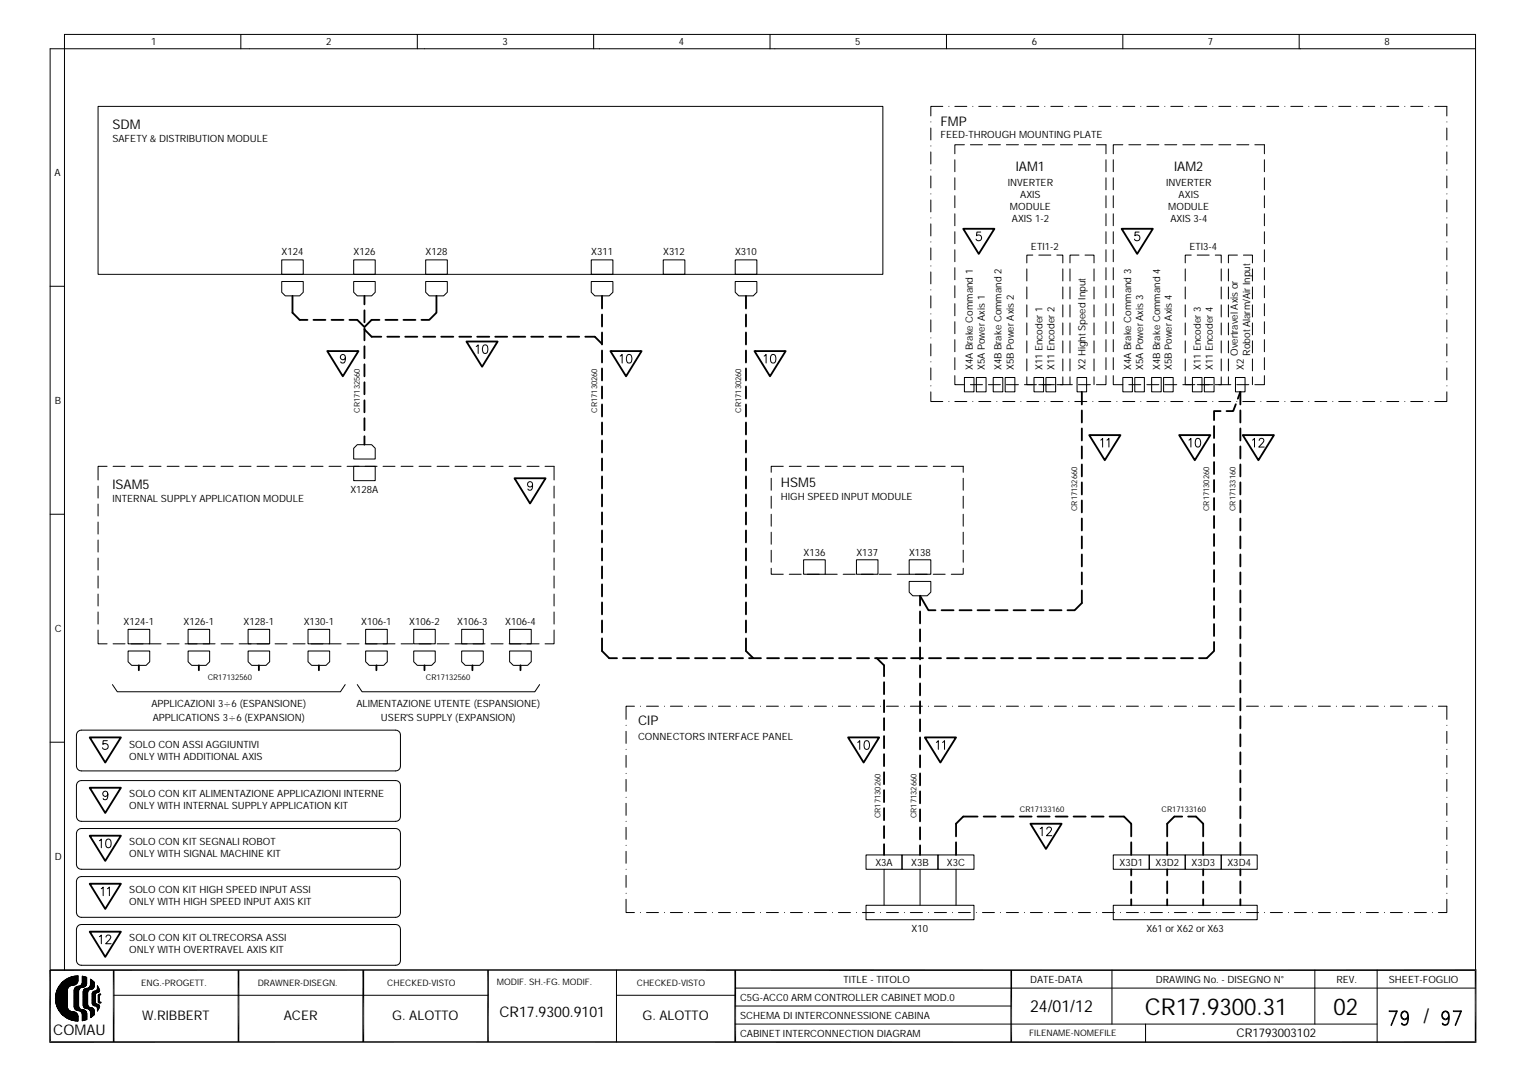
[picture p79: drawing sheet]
<svg xmlns="http://www.w3.org/2000/svg" width="297mm" height="210mm" viewBox="0 0 297 210" stroke-linecap="round" stroke-linejoin="round" font-family="sans-serif">
<defs><g id="words">
<g font-size="4.5">
<text x="222.9" y="197.5">CR17.9300.31</text>
<text x="259.6" y="197.5">02</text>
</g>
<text font-size="3.9" x="277.1" y="199.2">/</text>
<text font-size="3.2" x="200.5" y="197.1">24/01/12</text>
<g font-size="2.9">
<text x="10.4" y="201.5">COMAU</text>
<text x="97.2" y="198">CR17.9300.9101</text>
</g>
<g font-size="2.6">
<text x="21.9" y="25.2">SDM</text>
<text x="183.1" y="24.4">FMP</text>
<text x="197.7" y="33.3">IAM1</text>
<text x="228.6" y="33.3">IAM2</text>
<text x="21.9" y="95.2">ISAM5</text>
<text x="152" y="94.8">HSM5</text>
<text x="124.2" y="141.2">CIP</text>
<text x="27.7" y="198.7">W.RIBBERT</text>
<text x="55.2" y="198.7">ACER</text>
<text x="76.4" y="198.7">G. ALOTTO</text>
<text x="125.1" y="198.7">G. ALOTTO</text>
</g>
<text font-size="2.3" x="240.7" y="202">CR1793003102</text>
<g font-size="1.9">
<text x="29.4" y="8.8">1</text>
<text x="63.5" y="8.8">2</text>
<text x="97.8" y="8.8">3</text>
<text x="132.1" y="8.8">4</text>
<text x="166.5" y="8.8">5</text>
<text x="200.9" y="8.8">6</text>
<text x="235.2" y="8.8">7</text>
<text x="269.5" y="8.8">8</text>
<text x="21.9" y="27.7">SAFETY &amp; DISTRIBUTION MODULE</text>
<text x="183.1" y="26.8">FEED-THROUGH MOUNTING PLATE</text>
<text x="10.6" y="34.3">A</text>
<text x="196.2" y="36.1">INVERTER</text>
<text x="196.6" y="40.8">MODULE</text>
<text x="198.6" y="38.5">AXIS</text>
<text x="227" y="36.1">INVERTER</text>
<text x="227.4" y="40.8">MODULE</text>
<text x="229.4" y="38.5">AXIS</text>
<text x="197" y="43.1">AXIS 1-2</text>
<text x="227.8" y="43.1">AXIS 3-4</text>
<text x="54.8" y="49.7">X124</text>
<text x="68.8" y="49.7">X126</text>
<text x="82.8" y="49.7">X128</text>
<text x="115.1" y="49.7">X311</text>
<text x="129.1" y="49.7">X312</text>
<text x="143.1" y="49.7">X310</text>
<text x="200.7" y="48.7">ETI1-2</text>
<text x="231.5" y="48.7">ETI3-4</text>
<text x="241" y="69.3" transform="rotate(-90 241 69.3)">Overtravel Axis or</text>
<text x="243.4" y="69.3" transform="rotate(-90 243.4 69.3)">Robot Alarm/Air Input</text>
<text x="189.4" y="72.1" transform="rotate(-90 189.4 72.1)">X4A Brake Command 1</text>
<text x="191.7" y="72.1" transform="rotate(-90 191.7 72.1)">X5A Power Axis 1</text>
<text x="195" y="72.1" transform="rotate(-90 195 72.1)">X4B Brake Command 2</text>
<text x="197.3" y="72.1" transform="rotate(-90 197.3 72.1)">X5B Power Axis 2</text>
<text x="202.9" y="72.1" transform="rotate(-90 202.9 72.1)">X11 Encoder 1</text>
<text x="205.3" y="72.1" transform="rotate(-90 205.3 72.1)">X11 Encoder 2</text>
<text x="211.3" y="72.1" transform="rotate(-90 211.3 72.1)">X2 Hight Speed Input</text>
<text x="220.2" y="72.1" transform="rotate(-90 220.2 72.1)">X4A Brake Command 3</text>
<text x="222.5" y="72.1" transform="rotate(-90 222.5 72.1)">X5A Power Axis 3</text>
<text x="225.8" y="72.1" transform="rotate(-90 225.8 72.1)">X4B Brake Command 4</text>
<text x="228.2" y="72.1" transform="rotate(-90 228.2 72.1)">X5B Power Axis 4</text>
<text x="233.8" y="72.1" transform="rotate(-90 233.8 72.1)">X11 Encoder 3</text>
<text x="236.1" y="72.1" transform="rotate(-90 236.1 72.1)">X11 Encoder 4</text>
<text x="242.2" y="72.1" transform="rotate(-90 242.2 72.1)">X2</text>
<text x="10.7" y="78.6">B</text>
<text x="68.2" y="95.9">X128A</text>
<text x="21.9" y="97.8">INTERNAL SUPPLY APPLICATION MODULE</text>
<text x="152" y="97.3">HIGH SPEED INPUT MODULE</text>
<text x="156.4" y="108.2">X136</text>
<text x="166.7" y="108.2">X137</text>
<text x="177" y="108.2">X138</text>
<text x="10.6" y="123">C</text>
<text x="24.1" y="121.7">X124-1</text>
<text x="35.8" y="121.7">X126-1</text>
<text x="47.4" y="121.7">X128-1</text>
<text x="59.1" y="121.7">X130-1</text>
<text x="70.3" y="121.7">X106-1</text>
<text x="79.7" y="121.7">X106-2</text>
<text x="89" y="121.7">X106-3</text>
<text x="98.4" y="121.7">X106-4</text>
<text x="29.5" y="137.7">APPLICAZIONI 3÷6 (ESPANSIONE)</text>
<text x="69.4" y="137.7">ALIMENTAZIONE UTENTE (ESPANSIONE)</text>
<text x="29.7" y="140.3">APPLICATIONS 3÷6 (EXPANSION)</text>
<text x="74.2" y="140.3">USER'S SUPPLY (EXPANSION)</text>
<text x="25.2" y="145.7">SOLO CON ASSI AGGIUNTIVI</text>
<text x="25.2" y="148">ONLY WITH ADDITIONAL AXIS</text>
<text x="124.2" y="144.1">CONNECTORS INTERFACE PANEL</text>
<text x="25.2" y="155.3">SOLO CON KIT ALIMENTAZIONE APPLICAZIONI INTERNE</text>
<text x="25.2" y="157.6">ONLY WITH INTERNAL SUPPLY APPLICATION KIT</text>
<text x="10.7" y="167.4">D</text>
<text x="25.2" y="164.6">SOLO CON KIT SEGNALI ROBOT</text>
<text x="25.2" y="166.9">ONLY WITH SIGNAL MACHINE KIT</text>
<text x="25.2" y="173.9">SOLO CON KIT HIGH SPEED INPUT ASSI</text>
<text x="170.4" y="168.6">X3A</text>
<text x="177.4" y="168.6">X3B</text>
<text x="184.3" y="168.6">X3C</text>
<text x="217.9" y="168.6">X3D1</text>
<text x="224.9" y="168.6">X3D2</text>
<text x="231.9" y="168.6">X3D3</text>
<text x="239" y="168.6">X3D4</text>
<text x="25.2" y="176.3">ONLY WITH HIGH SPEED INPUT AXIS KIT</text>
<text x="25.2" y="183.3">SOLO CON KIT OLTRECORSA ASSI</text>
<text x="25.2" y="185.6">ONLY WITH OVERTRAVEL AXIS KIT</text>
<text x="177.5" y="181.4">X10</text>
<text x="223.2" y="181.4">X61 or X62 or X63</text>
<text x="164.2" y="191.5">TITLE - TITOLO</text>
<text x="200.6" y="191.5">DATE-DATA</text>
<text x="225" y="191.5">DRAWING No. - DISEGNO N°</text>
<text x="260.2" y="191.5">REV.</text>
<text x="270.4" y="191.5">SHEET-FOGLIO</text>
<text x="144.1" y="195">C5G-ACC0 ARM CONTROLLER CABINET MOD.0</text>
<text x="144.1" y="198.5">SCHEMA DI INTERCONNESSIONE CABINA</text>
<text x="144.1" y="202">CABINET INTERCONNECTION DIAGRAM</text>
</g>
<g font-size="1.7">
<text x="27.5" y="191.9">ENG.-PROGETT.</text>
<text x="50.2" y="191.9">DRAWNER-DISEGN.</text>
<text x="75.4" y="191.9">CHECKED-VISTO</text>
<text x="96.7" y="191.7">MODIF. SH.-FG. MODIF.</text>
<text x="124" y="191.9">CHECKED-VISTO</text>
<text x="200.4" y="201.7">FILENAME-NOMEFILE</text>
</g>
<g font-size="1.5">
<text x="70" y="80.4" transform="rotate(-90 70 80.4)">CR17132560</text>
<text x="116.3" y="80.4" transform="rotate(-90 116.3 80.4)">CR17130260</text>
<text x="144.3" y="80.4" transform="rotate(-90 144.3 80.4)">CR17130260</text>
<text x="209.7" y="99.5" transform="rotate(-90 209.7 99.5)">CR17132660</text>
<text x="235.4" y="99.5" transform="rotate(-90 235.4 99.5)">CR17130260</text>
<text x="240.5" y="99.5" transform="rotate(-90 240.5 99.5)">CR17133160</text>
<text x="40.4" y="132.4">CR17132560</text>
<text x="82.9" y="132.4">CR17132560</text>
<text x="171.4" y="159.3" transform="rotate(-90 171.4 159.3)">CR17130260</text>
<text x="178.4" y="159.3" transform="rotate(-90 178.4 159.3)">CR17132660</text>
<text x="198.6" y="158.1">CR17133160</text>
<text x="226.1" y="158.1">CR17133160</text>
</g>
</g></defs>
<g fill="none" stroke="#000" stroke-width=".36">
<path d="M56.9 57.6v3.3l1.4 1.4h1.6M71 57.6v1.7M85 57.6v3.3l-1.4 1.4h-1.6M117.2 57.6v2.5M145.2 57.6v2.5M187.5 44.5h6.1l-3.1 4.9zM218.4 44.5h6l-3 4.9zM61 62.3h2.4M63.7 68.4h6.1l-3.1 4.9zM64.5 62.3h2.4M68 62.3h1.6l1.4 1.4 1.3-1.4h1.6M71 60.4v2.4"/>
<path d="M71 63.9v2.4M71 67.4v2.4M71 70.9v2.4M71 74.4v2.4M71 77.9v2.4M71 64.1l1.3 1.5h1.9M75 62.3h2.4M75.4 65.6h2.3M78.5 62.3h2.4M78.9 65.6h2.3M82.4 65.6h2.3M85.9 65.6h2.3"/>
<path d="M89.4 65.6h2.3M90.8 66.5h6.1l-3 4.9zM92.9 65.6h2.4M96.4 65.6h2.3M99.9 65.6h2.4M103.4 65.6h2.3M106.9 65.6h2.4M110.4 65.6h2.4M113.9 65.6h1.9l1.4 1.4M117.2 61.2v2.4M117.2 64.7v2.4M117.2 68.3v2.3"/>
<path d="M117.2 71.7v2.4M117.2 75.3v2.3M117.2 78.8v2.3M118.8 68.4h6.1l-3 4.9zM145.2 61.2v2.4M145.2 64.7v2.4M145.2 68.3v2.3M145.2 71.7v2.4M145.2 75.3v2.3M145.2 78.8v2.3M146.9 68.4h6.1l-3.1 4.9zM210.6 76.3v2.5"/>
<path d="M210.6 79.9v2.4M240.6 78.7l-.5 1.3h-1.3M241 77.6l.5-1.3v2.5M241.5 79.9v2.4M71 81.4v2.4M71 85v1.6M100.2 93.1h6l-3 4.9zM117.2 82.3v2.3M117.2 85.8v2.3M117.2 89.3v2.3M117.2 92.8v2.3M117.2 96.3v2.3"/>
<path d="M117.2 99.8v2.3M145.2 82.3v2.3M145.2 85.8v2.3M145.2 89.3v2.3M145.2 92.8v2.3M145.2 96.3v2.3M145.2 99.8v2.3M210.6 83.4v2.4M210.6 86.9v2.4M210.6 90.4v2.4M210.6 93.9v2.4M210.6 97.4v2.4"/>
<path d="M212 84.7h6.1l-3 4.9zM229.6 84.7h6l-3 4.9zM236.3 83v2.3M236.3 86.5v2.3M236.3 90v2.3M236.3 93.5v2.3M236.3 97v2.3M237.6 80h-1.3v1.8M241.5 83.4v2.4M241.5 86.9v2.4M241.5 90.4v2.4M241.5 93.9v2.4"/>
<path d="M241.5 97.4v2.4M241.9 84.7h6.1l-3 4.9zM117.2 103.3v2.3M117.2 106.8v2.3M117.2 110.3v2.3M117.2 113.8v2.3M117.2 117.3v2.3M145.2 103.3v2.3M145.2 106.8v2.3M145.2 110.3v2.3M145.2 113.8v2.3M145.2 117.3v2.3"/>
<path d="M179.1 117.9v-1.9l1.6 2.8h1.4M179.1 119.1v2.3M183.3 118.8h2.3M186.8 118.8h2.3M190.3 118.8h2.3M193.8 118.8h2.4M197.3 118.8h2.3M200.8 118.8h2.4M204.3 118.8h2.4M210.6 115v2.4l-1.4 1.4h-1.4M210.6 101v2.3M210.6 104.5v2.3"/>
<path d="M210.6 108v2.3M210.6 111.5v2.3M236.3 100.5v2.3M236.3 104v2.3M236.3 107.5v2.3M236.3 111v2.3M236.3 114.5v2.3M236.3 118v2.3M241.5 101v2.3M241.5 104.5v2.3M241.5 108v2.3M241.5 111.5v2.3"/>
<path d="M241.5 115v2.3M241.5 118.5v2.3M27 129.6v.9M38.7 129.6v.9M50.4 129.6v.9M62.1 129.6v.9M73.3 129.6v.9M82.6 129.6v.9M92 129.6v.9M101.3 129.6v.9M117.2 124.3v2.5l1.4 1.4h1.5M117.2 120.8v2.3"/>
<path d="M121.3 128.2h2.3M124.8 128.2h2.3M128.3 128.2h2.3M131.8 128.2h2.3M135.3 128.2h2.3M138.8 128.2h2.3M142.3 128.2h2.4M145.2 120.8v2.3M145.2 124.3v2.5l1.4 1.4M145.8 128.2h2.3M149.3 128.2h2.4M152.8 128.2h2.4"/>
<path d="M156.3 128.2h2.4M159.8 128.2h2.4M163.3 128.2h2.4M166.8 128.2h2.4M170.3 128.2h2.4M170.7 128.2l1.4 1.4v2.1M172.1 132.8v2.4M172.1 136.3v2.4M172.1 139.8v2.4M173.8 128.2h2.4M177.4 128.2h2.3M179.1 122.5v2.4"/>
<path d="M179.1 126.1v2.3M179.1 129.6v2.3M179.1 133.1v2.3M179.1 136.6v2.3M180.8 128.2h2.4M184.4 128.2h2.3M187.9 128.2h2.3M191.4 128.2h2.3M194.9 128.2h2.3M198.4 128.2h2.3M201.9 128.2h2.3M205.4 128.2h2.3"/>
<path d="M208.9 128.2h2.3M212.4 128.2h2.3M215.9 128.2h2.3M219.4 128.2h2.3M222.9 128.2h2.3M226.4 128.2h2.3M229.9 128.2h2.3M236.3 125v1.8l-1.4 1.4h-1.5M236.3 121.5v2.3M241.5 122v2.3M241.5 125.5v2.3M241.5 129v2.3"/>
<path d="M241.5 132.5v2.3M241.5 136v2.3M241.5 139.5v2.3M17.5 153.4h6l-3 4.9zM17.5 143.6h6l-3 4.9zM165.1 143.6h6.1l-3.1 4.9zM172.1 143.3v2.4M172.1 146.8v2.4M172.1 150.4v2.3M172.1 153.9v2.3M172.1 157.4v2.3M179.1 140.1v2.3"/>
<path d="M179.1 143.6v2.3M179.1 147.1v2.3M179.1 150.6v2.3M179.1 154.1v2.3M179.1 157.6v2.3M180 143.6h6.1l-3 4.9zM190.3 159h-2.8l-1.4 1.4v2.4M191.5 159h2.3M195 159h2.3M198.5 159h2.3M202 159h2.3M205.5 159h2.3"/>
<path d="M209 159h2.3M212.5 159h2.3M216 159h2.8l1.4 1.4v2.4M230.1 159h-1.5l-1.4 1.4v2.4M231.3 159h1.5l1.4 1.4v2.4M241.5 143v2.3M241.5 146.5v2.3M241.5 150v2.3M241.5 153.5v2.3M241.5 157v2.3M17.5 172.1h6l-3 4.9zM17.5 162.7h6l-3 4.9z"/>
<path d="M172.1 160.9v2.3M172.1 164.4v2.1M179.1 161.1v2.3M179.1 164.6v1.9M186.1 164v2.5M200.6 160.4h6.1l-3.1 4.9zM220.2 164v2.5M220.2 169.3v1.1M220.2 171.6v2.3M220.2 175.1v1.2M227.2 164v2.5M227.2 169.3v1.1"/>
<path d="M227.2 171.6v2.3M227.2 175.1v1.2M234.2 164v2.5M234.2 169.3v1.1M234.2 171.6v2.3M234.2 175.1v1.2M241.5 160.5v2.3M241.5 164v2.5M241.5 169.3v1.1M241.5 171.6v2.3M241.5 175.1v1.2M17.5 181.4h6l-3 4.9z"/>
</g>
<g fill="none" stroke="#000" stroke-width=".19">
<path d="M46.9 6.7v2.8M81.2 6.7v2.8M115.6 6.7v2.8M149.9 6.7v2.8M184.3 6.7v2.8M218.6 6.7v2.8M252.9 6.7v2.8M287.3 9.5h-277.5v179.4M19.1 20.7h152.8v32.7h-152.8zM181.2 23.7h.1M181.2 28.4h.1M181.2 33.1h.1"/>
<path d="M181.2 37.8h.1M181.2 24.9v2.4M181.2 29.6v2.3M181.2 34.3v2.3M181.2 38.9v2.4M183.5 20.7h-2.3v1.9M184.7 20.7h.1M185.9 20.7h2.3M185.9 31.1v2.3M185.9 34.6v2.3M185.9 38.1v2.3M187.7 28.2h-1.8v1.7"/>
<path d="M188.9 28.2h2.4M189.4 20.7h.1M190.5 20.7h2.4M192.4 28.2h2.4M194.1 20.7h.1M195.2 20.7h2.4M195.9 28.2h2.4M198.7 20.7h.1M199.4 28.2h2.4M199.9 20.7h2.3M202.9 28.2h2.4M203.4 20.7h.1"/>
<path d="M204.6 20.7h2.3M206.4 28.2h2.4M208.1 20.7h.1M209.2 20.7h2.4M209.9 28.2h2.4M212.7 20.7h.1M213.4 28.2h1.9v1.7M213.9 20.7h2.3M215.3 31.1v2.3M215.3 34.6v2.3M215.3 38.1v2.3M216.7 31.1v2.3"/>
<path d="M216.7 34.6v2.3M216.7 38.1v2.3M217.4 20.7h.1M218.6 28.2h-1.9v1.7M218.6 20.7h2.3M219.8 28.2h2.3M222.1 20.7h.1M223.3 20.7h2.3M223.3 28.2h2.3M226.8 20.7h.1M226.8 28.2h2.3M227.9 20.7h2.4"/>
<path d="M230.3 28.2h2.3M231.4 20.7h.1M232.6 20.7h2.3M233.8 28.2h2.3M236.1 20.7h.1M237.3 20.7h2.3M237.3 28.2h2.3M240.8 20.7h.1M240.8 28.2h2.3M241.9 20.7h2.4M244.3 28.2h1.8v1.7M245.4 20.7h.1"/>
<path d="M246.1 31.1v2.3M246.1 34.6v2.3M246.1 38.1v2.3M246.6 20.7h2.3M250.1 20.7h.1M251.3 20.7h2.3M254.8 20.7h.1M256 20.7h2.3M259.5 20.7h.1M260.6 20.7h2.4M264.1 20.7h.1M265.3 20.7h2.3"/>
<path d="M268.8 20.7h.1M270 20.7h2.3M273.5 20.7h.1M274.6 20.7h2.4M278.2 20.7h.1M279.3 20.7h2.4v1.9M281.7 24.9v2.4M281.7 29.6v2.3M281.7 34.3v2.3M281.7 38.9v2.4M281.7 23.7h.1M281.7 28.4h.1"/>
<path d="M281.7 33.1h.1M281.7 37.8h.1M9.8 55.7h2.8M54.8 50.6h4.2v2.8h-4.2zM54.8 54.8h4.2v2.1l-.7 .7h-2.8l-.7-.7zM68.9 50.6h4.1v2.8h-4.1zM68.9 54.8h4.1v2.1l-.7 .7h-2.7l-.7-.7zM82.9 54.8h4.2v2.1l-.7 .7h-2.8l-.7-.7zM82.9 50.6h4.2v2.8h-4.2zM115.1 54.8h4.2v2.1l-.7 .7h-2.8l-.7-.7zM115.1 50.6h4.2v2.8h-4.2zM129.1 50.6h4.2v2.8h-4.2z"/>
<path d="M143.1 54.8h4.2v2.1l-.7 .7h-2.8l-.7-.7zM143.1 50.6h4.2v2.8h-4.2zM181.2 42.4h.1M181.2 47.1h.1M181.2 51.8h.1M181.2 56.4h.1M181.2 43.6v2.3M181.2 48.3v2.3M181.2 53v2.3M181.2 57.6v2.4M185.9 41.6v2.4M185.9 45.1v2.3"/>
<path d="M185.9 48.6v2.4M185.9 52.1v2.4M185.9 55.6v2.4M185.9 59.1v2.4M190.9 45.2h-.7l-.1 .7a.58 .58 0 0 1 .9 0 .58 .58 0 0 1-.2 .9 .58 .58 0 0 1-.8-.2M199.9 52.4v2.3M199.9 55.9v2.3M199.9 59.4v2.3M201.1 49.7h-1.2v1.5M202.2 49.7h2.4M205.7 49.7h1.2v1.5M206.9 52.4v2.3"/>
<path d="M206.9 55.9v2.3M206.9 59.4v2.3M208.3 52.4v2.3M208.3 55.9v2.3M208.3 59.4v2.3M210.1 49.7h-1.8v1.5M211.2 49.7h1.8v1.5M213 52.4v2.3M213 55.9v2.3M213 59.4v2.3M215.3 41.6v2.4M215.3 45.1v2.3"/>
<path d="M215.3 48.6v2.4M215.3 52.1v2.4M215.3 55.6v2.4M215.3 59.1v2.4M216.7 41.6v2.4M216.7 45.1v2.3M216.7 48.6v2.4M216.7 52.1v2.4M216.7 55.6v2.4M216.7 59.1v2.4M221.8 45.2h-.8l-.1 .7a.57 .57 0 0 1 .9 0 .57 .57 0 0 1-.1 .9 .57 .57 0 0 1-.8-.2M230.7 52.4v2.3"/>
<path d="M230.7 55.9v2.3M230.7 59.4v2.3M231.9 49.7h-1.2v1.5M233.1 49.7h2.3M236.6 49.7h1.1v1.5M237.7 52.4v2.3M237.7 55.9v2.3M237.7 59.4v2.3M239.1 52.4v2.3M239.1 55.9v2.3M239.1 59.4v2.3M240.9 49.7h-1.8v1.5"/>
<path d="M242.1 49.7h1.7v1.5M243.8 52.4v2.3M243.8 55.9v2.3M243.8 59.4v2.3M246.1 41.6v2.4M246.1 45.1v2.3M246.1 48.6v2.4M246.1 52.1v2.4M246.1 55.6v2.4M246.1 59.1v2.4M281.7 43.6v2.3M281.7 48.3v2.3"/>
<path d="M281.7 53v2.3M281.7 57.6v2.4M281.7 42.4h.1M281.7 47.1h.1M281.7 51.8h.1M281.7 56.4h.1M67.2 69.6a.5 .5 0 0 1-.6 .4 .5 .5 0 0 1-.2-.8 .5 .5 0 0 1 .8 .1 .89 .89 0 0 1-.6 1.4l-.3-.2M92.7 67.5l.4-.3v1.6M94.1 67.2a.5 .5 0 0 1 .8 .3l.1 .4a.75 .75 0 0 1-.5 .9h-.1a1.08 1.08 0 0 1-.3-1.6zM120.7 69.3l.4-.3v1.7M122.2 69.1a.5 .5 0 0 1 .7 .2 .85 .85 0 0 1-.5 1.4 .92 .92 0 0 1-.4-1.4zM148.8 69.3l.3-.3v1.7"/>
<path d="M150.2 69.1a.5 .5 0 0 1 .8 .2v.4a.75 .75 0 0 1-.4 1h-.2a1.1 1.1 0 0 1-.2-1.6zM181.2 76.3v1.9h2.3M181.2 61.1h.1M181.2 65.8h.1M181.2 70.5h.1M181.2 75.1h.1M181.2 62.3v2.3M181.2 67v2.3M181.2 71.6v2.4M184.7 78.2h.1M185.9 73.1v1.8h1.8M185.9 78.2h2.3"/>
<path d="M185.9 62.6v2.4M185.9 66.1v2.4M185.9 69.7v2.3M187.7 73.5h1.9v2.8h-1.9zM188.9 74.9h2.4M189.4 78.2h.1M190.1 73.5h1.9v2.8h-1.9zM190.5 78.2h2.4M192.4 74.9h2.4M193.4 73.5h1.8v2.8h-1.8zM194.1 78.2h.1M195.2 78.2h2.4"/>
<path d="M195.7 73.5h1.9v2.8h-1.9zM195.9 74.9h2.4M198.7 78.2h.1M199.4 74.9h2.4M199.9 73.4v1.5h1.2M199.9 78.2h2.3M199.9 62.9v2.3M199.9 66.4v2.3M199.9 69.9v2.3M201.3 73.5h1.9v2.8h-1.9zM202.2 74.9h3.1M203.4 78.2h.1"/>
<path d="M203.6 73.5h1.9v2.8h-1.9zM204.6 78.2h2.3M205.7 74.9h3.1M206.9 62.9v2.3M206.9 66.4v2.3M206.9 69.9v2.3M206.9 73.4v1.5M208.1 78.2h.1M208.3 62.9v2.3M208.3 66.4v2.3M208.3 69.9v2.3M208.3 73.4v1.5"/>
<path d="M209.2 78.2h2.4M209.7 73.5h1.8v2.8h-1.8zM209.9 74.9h2.4M212.7 78.2h.1M213 62.9v2.3M213 66.4v2.3M213 69.9v2.3M213 73.4v1.5M213.9 78.2h2.3M215.3 73.1v1.8h-1.9M215.3 62.6v2.4M215.3 66.1v2.4"/>
<path d="M215.3 69.7v2.3M216.7 73.1v1.8h1.9M216.7 62.6v2.4M216.7 66.1v2.4M216.7 69.7v2.3M217.4 78.2h.1M218.6 73.5h1.9v2.8h-1.9zM218.6 78.2h2.3M219.8 74.9h2.3M220.9 73.5h1.9v2.8h-1.9zM222.1 78.2h.1M223.3 78.2h2.3"/>
<path d="M223.3 74.9h2.3M224.2 73.5h1.9v2.8h-1.9zM226.5 73.5h1.9v2.8h-1.9zM226.8 78.2h.1M226.8 74.9h2.3M227.9 78.2h2.4M230.3 74.9h2.3M230.7 73.4v1.5h1.2M230.7 62.9v2.3M230.7 66.4v2.3M230.7 69.9v2.3M231.4 78.2h.1"/>
<path d="M232.1 73.5h1.9v2.8h-1.9zM232.6 78.2h2.3M233.1 74.9h3M234.5 73.5h1.8v2.8h-1.8zM236.1 78.2h.1M236.6 74.9h3M237.3 78.2h2.3M237.7 62.9v2.3M237.7 66.4v2.3M237.7 69.9v2.3M237.7 73.4v1.5M239.1 62.9v2.3"/>
<path d="M239.1 66.4v2.3M239.1 69.9v2.3M239.1 73.4v1.5M240.5 73.5h1.9v2.8h-1.9zM240.8 78.2h.1M240.8 74.9h2.3M241.9 78.2h2.4M243.8 62.9v2.3M243.8 66.4v2.3M243.8 69.9v2.3M243.8 73.4v1.5M245.4 78.2h.1"/>
<path d="M246.1 73.1v1.8h-1.8M246.1 62.6v2.4M246.1 66.1v2.4M246.1 69.7v2.3M246.6 78.2h2.3M250.1 78.2h.1M251.3 78.2h2.3M254.8 78.2h.1M256 78.2h2.3M259.5 78.2h.1M260.6 78.2h2.4M264.1 78.2h.1"/>
<path d="M265.3 78.2h2.3M268.8 78.2h.1M270 78.2h2.3M273.5 78.2h.1M274.6 78.2h2.4M278.2 78.2h.1M281.7 76.3v1.9h-2.4M281.7 62.3v2.3M281.7 67v2.3M281.7 71.6v2.4M281.7 61.1h.1M281.7 65.8h.1"/>
<path d="M281.7 70.5h.1M281.7 75.1h.1M19.1 94.7v2.3M19.1 98.1v2.4M20.8 90.8h-1.7v2.7M22 90.8h2.3M25.5 90.8h2.4M29 90.8h2.3M32.5 90.8h2.4M36 90.8h2.4M39.5 90.8h2.4M43 90.8h2.4"/>
<path d="M46.5 90.8h2.4M50 90.8h2.4M53.6 90.8h2.3M57 90.8h2.4M60.6 90.8h2.3M64.1 90.8h2.3M67.6 90.8h2.3M68.9 90.8h4.1v2.8h-4.1zM69.6 86.6h2.7l.7 .7v2.1h-4.1v-2.1zM71.1 90.8h2.3M74.6 90.8h2.3M78.1 90.8h2.3"/>
<path d="M81.6 90.8h2.3M85.1 90.8h2.3M88.6 90.8h2.3M92.1 90.8h2.3M95.6 90.8h2.3M99.1 90.8h2.3M102.6 90.8h2.3M103.7 94.3a.49 .49 0 0 1-.7 .4 .49 .49 0 0 1-.2-.8 .49 .49 0 0 1 .8 .1l.1 .3a.78 .78 0 0 1-.6 1.2l-.3-.3M106.1 90.8h1.8v2.7M107.9 94.7v2.3M107.9 98.1v2.4M150.1 93.1v2.4"/>
<path d="M150.1 96.6v2.4M152.5 90.8h-2.4v1.2M153.6 90.8h2.4M157.1 90.8h2.4M160.7 90.8h2.3M164.1 90.8h2.4M167.7 90.8h2.3M171.2 90.8h2.3M174.7 90.8h2.3M178.2 90.8h2.3M181.7 90.8h2.3M185.2 90.8h2.3v1.2"/>
<path d="M187.5 93.1v2.4M187.5 96.6v2.4M214.3 85.7l.4-.3v1.7M215.5 85.7l.4-.3v1.7M231.5 85.7l.3-.3v1.7M232.9 85.4a.5 .5 0 0 1 .8 .3 .85 .85 0 0 1-.6 1.4 1.15 1.15 0 0 1-.2-1.7zM243.8 85.7l.4-.3v1.7M245.1 85.8l.2-.4h.4l.3 .1v.3l-1 1.3h1.1M9.8 100.1h2.8M19.1 101.7v2.3M19.1 105.1v2.4M19.1 108.7v2.3"/>
<path d="M19.1 112.2v2.3M19.1 115.7v2.3M19.1 119.2v2.3M107.9 101.7v2.3M107.9 105.1v2.4M107.9 108.7v2.3M107.9 112.2v2.3M107.9 115.7v2.3M107.9 119.2v2.3M150.1 110.7v1.1h2.4M150.1 100.1v2.4M150.1 103.6v2.4"/>
<path d="M150.1 107.1v2.4M153.6 111.8h2.4M156.4 109h4.3v2.8h-4.3zM157.1 111.8h2.4M160.7 111.8h2.3M164.1 111.8h2.4M166.7 109h4.2v2.8h-4.2zM167.7 111.8h2.3M171.2 111.8h2.3M174.7 111.8h2.3M177 109h4.2v2.8h-4.2zM177 113.2h4.2v2.1l-.7 .7h-2.8l-.7-.7z"/>
<path d="M178.2 111.8h2.3M181.7 111.8h2.3M187.5 110.7v1.1h-2.3M187.5 100.1v2.4M187.5 103.6v2.4M187.5 107.1v2.4M19.1 122.7v2.7h1.7M21.9 133.3l.9 1.4h43.5l.9-1.4M22 125.4h2.3M24.9 122.5h4.2v2.9h-4.2zM24.9 126.8h4.2v2.1l-.7 .7h-2.8l-.7-.7zM25.5 125.4h2.4"/>
<path d="M29 125.4h2.3M32.5 125.4h2.4M36 125.4h2.4M36.6 122.5h4.2v2.9h-4.2zM36.6 126.8h4.2v2.1l-.7 .7h-2.8l-.7-.7zM39.5 125.4h2.4M43 125.4h2.4M46.5 125.4h2.4M48.3 122.5h4.2v2.9h-4.2zM48.3 126.8h4.2v2.1l-.7 .7h-2.8l-.7-.7zM50 125.4h2.4M53.6 125.4h2.3"/>
<path d="M57 125.4h2.4M60 122.5h4.2v2.9h-4.2zM60 126.8h4.2v2.1l-.7 .7h-2.8l-.7-.7zM60.6 125.4h2.3M64.1 125.4h2.3M67.6 125.4h2.3M69.6 133.3l.9 1.4h33.6l1-1.4M71.1 125.4h2.3M71.2 122.5h4.2v2.9h-4.2zM71.2 126.8h4.2v2.1l-.7 .7h-2.8l-.7-.7zM74.6 125.4h2.3M78.1 125.4h2.3"/>
<path d="M80.5 122.5h4.2v2.9h-4.2zM80.5 126.8h4.2v2.1l-.7 .7h-2.8l-.7-.7zM81.6 125.4h2.3M85.1 125.4h2.3M88.6 125.4h2.3M89.9 122.5h4.2v2.9h-4.2zM89.9 126.8h4.2v2.1l-.7 .7h-2.8l-.7-.7zM92.1 125.4h2.3M95.6 125.4h2.3M99.1 125.4h2.3M99.2 122.5h4.2v2.9h-4.2zM99.2 126.8h4.2v2.1l-.7 .7h-2.8l-.7-.7z"/>
<path d="M102.6 125.4h2.3M107.9 122.7v2.7h-1.8M123.5 137.5h-1.6v2.6M124.7 137.5h.1M125.9 137.5h2.3M129.3 137.5h.1M130.5 137.5h2.4M134 137.5h.1M135.2 137.5h2.3M138.7 137.5h.1M139.9 137.5h2.3M143.4 137.5h.1"/>
<path d="M144.5 137.5h2.4M148 137.5h.1M149.2 137.5h2.3M152.7 137.5h.1M153.9 137.5h2.3M157.4 137.5h.1M158.6 137.5h2.3M162.1 137.5h.1M163.2 137.5h2.4M166.7 137.5h.1M167.9 137.5h2.3M171.4 137.5h.1"/>
<path d="M172.6 137.5h2.3M176.1 137.5h.1M177.2 137.5h2.4M180.7 137.5h.1M181.9 137.5h2.4M185.4 137.5h.1M186.6 137.5h2.3M190.1 137.5h.1M191.3 137.5h2.3M194.8 137.5h.1M195.9 137.5h2.4M199.4 137.5h.1"/>
<path d="M200.6 137.5h2.3M204.1 137.5h.1M205.3 137.5h2.3M208.8 137.5h.1M209.9 137.5h2.4M213.4 137.5h.1M214.6 137.5h2.4M218.1 137.5h.1M219.3 137.5h2.3M222.8 137.5h.1M224 137.5h2.3M227.5 137.5h.1"/>
<path d="M228.6 137.5h2.4M232.1 137.5h.1M233.3 137.5h2.3M236.8 137.5h.1M238 137.5h2.3M241.5 137.5h.1M242.7 137.5h2.3M246.1 137.5h.1M247.3 137.5h2.4M250.8 137.5h.1M252 137.5h2.3M255.5 137.5h.1"/>
<path d="M256.7 137.5h2.3M260.2 137.5h.1M261.3 137.5h2.4M264.8 137.5h.1M266 137.5h2.3M269.5 137.5h.1M270.7 137.5h2.3M274.2 137.5h.1M275.4 137.5h2.3M278.8 137.5h.1M280 137.5h1.7v2.6M9.8 144.5h2.8"/>
<path d="M15.1 152.4l.7-.4h61.2a.91 .91 0 0 1 1 .9v6.1a.91 .91 0 0 1-1 .9h-61.2a.94 .94 0 0 1-.9-.9v-6.1zM15.1 142.6l.7-.4h61.2a.95 .95 0 0 1 1 .9v6.1a.91 .91 0 0 1-1 .9h-61.2a.94 .94 0 0 1-.9-.9v-6.1zM20.9 144.2h-.8l-.1 .7a.6 .6 0 0 1 .9 0 .6 .6 0 0 1-.1 .9 .6 .6 0 0 1-.9-.2M21 154.6a.5 .5 0 0 1-.7 .4 .5 .5 0 0 1-.2-.8 .5 .5 0 0 1 .8 .1 .89 .89 0 0 1-.5 1.4l-.3-.2M121.9 159.9h.1M121.9 141.2h.1M121.9 145.9h.1M121.9 150.6h.1M121.9 155.3h.1M121.9 142.4v2.4M121.9 147.1v2.3M121.9 151.8v2.3"/>
<path d="M121.9 156.4v2.4M167 144.6l.4-.4v1.7M168.4 144.3a.5 .5 0 0 1 .8 .3 .85 .85 0 0 1-.5 1.3 1.15 1.15 0 0 1-.3-1.6zM182.3 144.6l.4-.4v1.7M183.5 144.6l.4-.4v1.7M281.7 159.9h.1M281.7 142.4v2.4M281.7 147.1v2.3M281.7 151.8v2.3M281.7 156.4v2.4M281.7 141.2h.1M281.7 145.9h.1"/>
<path d="M281.7 150.6h.1M281.7 155.3h.1M15.1 171.1l.7-.4h61.2a.91 .91 0 0 1 1 .9v6.1a.91 .91 0 0 1-1 .9h-61.2a.99 .99 0 0 1-.9-.9v-6.1zM15.1 161.7l.7-.4h61.2a.95 .95 0 0 1 1 1v6a.91 .91 0 0 1-1 1h-61.2a.94 .94 0 0 1-.9-1v-6zM19.3 163.7l.4-.3v1.7M19.7 173.1l.4-.4v1.7M20.8 163.5a.5 .5 0 0 1 .8 .2 1.18 1.18 0 0 1-.4 1.4h-.2a1.12 1.12 0 0 1-.2-1.6zM20.9 173.1l.4-.4v1.7M121.9 175.1v2.6h1.6M121.9 169.3h.1M121.9 164.6h.1M121.9 173.9h.1"/>
<path d="M121.9 161.1v2.3M121.9 165.8v2.3M121.9 170.4v2.4M124.7 177.7h.1M125.9 177.7h2.3M129.3 177.7h.1M130.5 177.7h2.4M134 177.7h.1M135.2 177.7h2.3M138.7 177.7h.1M139.9 177.7h2.3M143.4 177.7h.1"/>
<path d="M144.5 177.7h2.4M148 177.7h.1M149.2 177.7h2.3M152.7 177.7h.1M153.9 177.7h2.3M157.4 177.7h.1M158.6 177.7h2.3M162.1 177.7h.1M163.2 177.7h2.4M166.7 177.7h.1M167.9 177.7h2.3M168.6 166.5h7v2.8h-7z"/>
<path d="M168.6 176.3h21v2.8h-21zM171.4 177.7h.1M172.1 169.3v7M172.6 177.7h2.3M175.6 166.5h7v2.8h-7zM176.1 177.7h.1M177.2 177.7h2.4M179.1 169.3v7M180.7 177.7h.1M181.9 177.7h2.4M182.6 166.5h7v2.8h-7zM185.4 177.7h.1"/>
<path d="M186.1 169.3v7M186.6 177.7h2.3M190.1 177.7h.1M191.3 177.7h2.3M194.8 177.7h.1M195.9 177.7h2.4M199.4 177.7h.1M200.6 177.7h2.3M202.5 161.4l.4-.3v1.6M203.8 161.5l.3-.4 .5 .1a.52 .52 0 0 1-.1 .7l-.8 .8h1.1M204.1 177.7h.1M205.3 177.7h2.3"/>
<path d="M208.8 177.7h.1M209.9 177.7h2.4M213.4 177.7h.1M214.6 177.7h2.4M216.7 166.5h7v2.8h-7zM216.7 176.3h28.1v2.8h-28.1zM218.1 177.7h.1M219.3 177.7h2.3M222.8 177.7h.1M223.7 166.5h7v2.8h-7zM224 177.7h2.3M227.5 177.7h.1"/>
<path d="M228.6 177.7h2.4M230.7 166.5h7v2.8h-7zM232.1 177.7h.1M233.3 177.7h2.3M236.8 177.7h.1M237.7 166.5h7.1v2.8h-7.1zM238 177.7h2.3M241.5 177.7h.1M242.7 177.7h2.3M246.1 177.7h.1M247.3 177.7h2.4M250.8 177.7h.1"/>
<path d="M252 177.7h2.3M255.5 177.7h.1M256.7 177.7h2.3M260.2 177.7h.1M261.3 177.7h2.4M264.8 177.7h.1M266 177.7h2.3M269.5 177.7h.1M270.7 177.7h2.3M274.2 177.7h.1M275.4 177.7h2.3M278.8 177.7h.1"/>
<path d="M281.7 175.1v2.6h-1.7M281.7 169.3h.1M281.7 161.1v2.3M281.7 165.8v2.3M281.7 170.4v2.4M281.7 164.6h.1M281.7 173.9h.1M10.8 194l2.4 2.4-1.1 1.1M10.8 194.9l3.9 3.9M10.8 193.8l2.3 2.3M10.8 195.1l3.7 3.6M10.9 193.7l2.2 2.3"/>
<path d="M10.9 193.4l2.2 2.2M10.9 195.5l3.2 3.2M10.9 193.3l2.2 2.1M11 195.7l2.9 2.9M11 193l2.1 2.1M11.1 192.9l2 2M11.1 196l2.5 2.5M11.1 192.8l2 1.9M11.2 192.6l1.9 2-1.8 1.8M11.2 192.5l1.9 1.9M11.3 192.4l1.8 1.9-1.9 1.9M11.3 192.3l1.8 1.7"/>
<path d="M11.4 192.2l1.7 1.7M11.4 196.7l1.6 1.5 1.1-1.2 1.1 1M11.5 192.1l1.6 1.6M11.5 192l1.6 1.6-2.1 2.1M11.6 191.9l1.5 1.5M11.7 191.8l1.4 1.4M11.8 191.7l1.3 1.3M11.8 191.6l1.3 1.2M11.9 191.5l1.2 1.2M12 191.4l1.1 1.1M12.1 191.3l1.1 1.1-2.4 2.4M12.2 191.2l1.1 1.1"/>
<path d="M12.2 191.2l-.2 .2M12.3 191.1l1.1 1.1M12.4 191.1l1 1M12.4 191l1.1 1.1M12.6 188.9v-182.2h274.7v182.2M12.6 190.9l1 1.1M12.7 190.8l1 1.1M12.7 190.8l1.2 1.1M12.8 198.1l1.2-1.1 1.2 1.2M12.9 190.7l-1.5 1.4M13 190.6l1.2 1.2 1-1M13.1 190.6l1.2 1.2"/>
<path d="M13.1 196.2a1.2 1.2 0 0 0 1.2 .8M13.1 195.5l-1.5 1.5M13.1 195.3l-1.6 1.6M13.1 195.1l-1.6 1.7M13.1 195l-1.7 1.7M13.1 194.8l-1.8 1.7M13.1 194.4l-1.9 1.9 2.1 2.1 1.3-1.3M13.1 194.1l-2 2M13.1 193.9l-2 2.1M13.1 193.8l-2.1 2M13.1 193.4l-2.2 2.2M13.1 193.2l-2.2 2.2"/>
<path d="M13.1 193.1l-2.2 2.2 3.4 3.4 .9-.8M13.1 192.9l-2.2 2.2M13.1 192.7l-2.3 2.3M13.1 195.6l-1.4 1.5M13.1 195.8l-1.4 1.4M13.1 196l-1.3 1.2M13.1 196.2l-1.2 1.2M13.1 196.3l-1.1 1.1M13.2 190.5l1.3 1.3M13.3 190.5l-2.1 2M13.3 196.5l-1.1 1.1M13.3 190.5l1.3 1.3"/>
<path d="M13.3 196.6l-1 1.1-.4-.4M13.4 196.7l-1 1.1M13.4 190.4l1.3 1.3M13.5 196.8l-1.1 1M13.5 190.3l1.3 1.3M13.6 190.3l-2.5 2.5M13.6 196.8l-1 1.1M13.7 190.3l1.2 1.3M13.7 196.9l1.5 1.4M13.7 196.9l-1.1 1.1M13.9 196.9l-1.2 1.2M13.9 190.2l1.2 1.2"/>
<path d="M14.1 190.2l1 1-.5 .6M14.1 190.2l-3.2 3.1M14.2 190.1l1 1M14.3 197a.84 .84 0 0 1 .9 .9M14.3 191.8a1.24 1.24 0 0 0-1.2 .9v3.5M14.3 197l-1.2 1.3M14.4 197l.8 .8M14.4 194.9l.9 .8M14.4 195.2l1 .9-.6 .6M14.4 195.4l2.5 2.4M14.4 195.6l2.5 2.4M14.4 195.9l.9 .9"/>
<path d="M14.4 194.7l.9 .9M14.4 194.3l.9 .9M14.4 194.2l.9 .8M14.4 194l.9 .9M14.4 193.8l.9 .9M14.4 193l.9 .8M14.4 192.8l.9 .9M14.4 193.3l.9 .9M14.4 193.5l.9 .9M14.4 193.7l.9 .8M14.4 194.5l.9 .9M14.4 195l.9 .9"/>
<path d="M14.4 196.1l.8 .7M14.5 197l-1.3 1.3M14.5 192.7l.8 .8M14.5 190.1l.7 .7M14.5 192.5l.8 .8M14.5 190.1l-3.7 3.7M14.6 197.1l.5 .5M14.6 192.4l.7 .8M14.6 190.1l.6 .5M14.6 192.3l.7 .7M14.7 197.1l-1.3 1.3M14.7 190l-3.9 4"/>
<path d="M14.7 192.2l.6 .6M14.8 190l.4 .4M14.8 197.2l-1.3 1.3M14.8 192.2l.6 .5M14.9 192.1l-.4 .4M14.9 190l-4.1 4.2 4.4 4.3M14.9 197.3l-1.2 1.2M14.9 192.1l.5 .5M14.9 190l.3 .3M15 191.5l-1.2-1.3-2.8 2.9 2.1 2.2M15 197.4l-1.2 1.2M15 197.5l-1.1 1.1"/>
<path d="M15.1 180.4l.7-.4h61.2a.91 .91 0 0 1 1 .9v6.1a.91 .91 0 0 1-1 1h-61.2a.94 .94 0 0 1-.9-1v-6.1zM15.1 190l-4.3 4.3 4.4 4.4M15.1 192.1l.4 .4M15.1 197.6l-1 1.1M15.1 190l.1 .1M15.1 192.1l-.6 .6M15.2 191l-.8 .8M15.2 197.7l-1 1M15.2 190.9a.88 .88 0 0 1-.9 .9M15.2 190.9v-.9a4.4 4.4 0 0 0-4.4 4.4 4.4 4.4 0 0 0 4.4 4.4v-.9M15.2 197.9h.1M15.2 190.6l-1.2 1.2-1.2-1.1"/>
<path d="M15.2 190.5l-1.5 1.5M15.2 190.3l-4.4 4.4 4.1 4.1 .3-.2M15.2 190.1l-4.4 4.4 4.3 4.3M15.2 190.9l-.9-.8-3.4 3.4 2.2 2.3M15.2 198l-.7 .7M15.2 198.2l-.6 .6M15.2 198.4l-.4 .4M15.2 198.7l-.1 .1M15.2 192l-.2 .1a.8 .8 0 0 0-.6 .7v3.2a.77 .77 0 0 0 .8 .8M15.2 196.8a.8 .8 0 0 1 .8 .8v1.1M15.2 192l.4 .4M15.3 195.8a.77 .77 0 0 0 .8 .8"/>
<path d="M15.3 193.3l-.9 .8M15.3 193.1l-.9 .9M15.3 193.4l-.9 .9M15.3 193.6l-.9 .9M15.3 193.8l-.9 .8M15.3 193.9l-.9 .9M15.3 194.3l-.9 .9M15.3 194.5l-.9 .8M15.3 194.6l-.9 .9M15.3 195.1l-.9 .9M15.3 195.5l-.8 .8 .4 .4 .5-.4M15.3 195.7l-.7 .7"/>
<path d="M15.3 194.8l-.9 .9 1.2 1.2M15.3 194.1l-.9 .9M15.3 195l-.9 .8M15.3 195.3l-.8 .9M15.3 195.8l-.7 .7M15.3 192.9l-.9 .9M15.3 192l-.9 .9M15.3 196l-.6 .6M15.4 192.7l-1 .9M15.4 192l.3 .3M15.5 196.4l-.4 .4M15.5 192l.3 .3"/>
<path d="M15.6 192l-1.2 1.1 .9 .9M15.6 196.4l-.4 .4M15.7 196.5l-.3 .3M15.7 191.9l.4 .3M15.8 196.5l1.1 1.2M15.8 196.6l-.3 .2M15.8 191.8l.5 .4M15.9 191.7l.5 .5 .4-.4M15.9 197.2l.5-.5 .4 .4-.8 .8M15.9 196.6l-.3 .3M15.9 197.2l1 1M16 191.6l.5 .5"/>
<path d="M16 196.6l.9 .9M16 191.4l.6 .6M16 190.1l.9 .8M16 197.6l.9 .9M16 197.5l.9 .9-.1 .2-.8-.8M16 198.2l.5 .4M16 198.3l.4 .4M16 198.5l.2 .2M16 191.3l.7 .7M16 191.1l.8 .7M16 198l.6 .6M16 198.7h.1"/>
<path d="M16 190.9l.8 .8M16 190.8l.9 .8M16 190.6l.9 .8M16 190.4l.9 .9M16 190.2l.9 .9M16.1 196.6a.8 .8 0 0 1 .8 .8v1.1M16.1 196.6l-.4 .4M16.1 192.2a.8 .8 0 0 0-.8 .8v2.8M16.2 193.1v2.8l.3 .4 .6 .1 .4 .3 .1 .4v1.1l.8-.6-.1-1-.2-.3-.4-.1M16.2 195.8l.6 .6 .4-.4M16.2 195.6l.8 .8M16.2 194.9l.9 .9"/>
<path d="M16.2 194.7l.9 .9M16.2 194.6l.9 .8M16.2 193.7l.9 .9-.9 .9M16.2 193.4l.9 .8-.9 .9M16.2 196.6l.7 .8-.9 .8M16.2 195.2l2.2 2.2M16.2 193.5l.9 .9M16.2 193.9l.9 .8M16.2 194l.9 .9M16.2 194.2l.9 .9M16.2 194.4l.9 .9M16.2 195.1l2.2 2.1"/>
<path d="M16.2 195.4l1.1 1.1M16.2 190.1l-.2 .2M16.2 193l.9 .9M16.2 192.9l.9 .8M16.3 196.6l-.5 .5M16.3 190.1l.6 .7M16.3 192.8l.8 .8-.9 .9M16.3 190.2l-.3 .3M16.4 192.7l.7 .7M16.5 192.6l.6 .6-.9 .9M16.5 196.7l-.5 .6M16.6 192.5l-.3 .3"/>
<path d="M16.6 192.5l.5 .6M16.6 196.8l-.6 .6M16.6 190.2l-.6 .6M16.7 196.9l-.7 .6M16.7 192.5l.5 .4M16.8 197l-.8 .7M16.8 192.5l-.6 .6M16.8 192.4l.5 .4M16.9 190.3l-.9-.2v1.2a.77 .77 0 0 1-.8 .7M16.9 190.3v1.1a.76 .76 0 0 1-.8 .8M16.9 191.5l-.7 .7M16.9 191.3l-.9 .9-.4-.3"/>
<path d="M16.9 190.8l-2.5 2.5M16.9 190.7l-1 .9M16.9 190.5l-.9 .8M16.9 190.3l-.9 .9M16.9 191.2l-1.2 1.1M16.9 191l-2.5 2.4M16.9 190.4l-.2-.1-.7 .7M16.9 190.6l-.4-.4-.5 .5M16.9 197.2l-.9 .9M16.9 198.5l-.9 .2M16.9 197.5l-.9 .9M16.9 197.7l-.9 .9"/>
<path d="M16.9 197.9l-.9 .8M16.9 198l-.7 .7M16.9 198.2l-.4 .4M17 192.4l-.8 .8M17 192.4l.3 .4M17.1 193.8l-.9 .8M17.1 193.9l-.9 .9M17.1 194.1l-.9 .9M17.1 195l-.9 .8M17.1 195.3l-.8 .8M17.1 195.5l-.7 .7M17.1 195.1l-.9 .9"/>
<path d="M17.1 194.8l-.9 .9M17.1 194.4l-.9 .9M17.1 193.4l-.9 .9M17.1 195.6l-.6 .7M17.1 195.8l-.5 .5-.3-.3M17.1 196.4l.3-.3 1 1M17.1 192.4l.3 .3M17.1 193l-.9 .9M17.2 195.9l-.5 .5M17.3 192.3l.3 .4M17.3 192.3l-1.1 1.1M17.3 196.1l-.3 .3"/>
<path d="M17.4 192.3l.3 .4M17.4 196.6l.5-.4 .4 .5M17.6 196.2l-.3 .3M17.6 192l.5 .5M17.6 191.8l.6 .6M17.6 191.1l.7 .8M17.6 198l.1 .1M17.6 197.7l.3 .3M17.6 197.5l.4 .4M17.6 197.9l.2 .1M17.7 190.7l.6 .8M17.7 196.2l.7 .7"/>
<path d="M17.7 192.7l.4-.2 .2-.3v-1l-.7-.5v1l-.1 .4-.4 .3-.6 .2-.3 .3v.3l.9 .8M17.7 192.7l-.4 .1-.2 .5v2.3l.2 .5 .4 .1M17.7 196.2l-.3 .3M17.9 190.9l-.3 .2M17.9 193.7l.7 .6-.7 .6 1.4 1.4M17.9 194.7l1.4 1.5M17.9 193.4l.7 .6M18 193.4l.3-.4 .4 .4M18 190.9l-.4 .4 .7 .7M18 196.3l-.5 .4 .9 .9M18 193.3l.6 .5-.7 .6 .7 .6-.6 .6M18.1 193.2l.5 .4"/>
<path d="M18.1 191l-.5 .5 .7 .7M18.1 196.3l-.5 .6M18.2 193.1l.4 .4M18.2 191.1l-.6 .6 .7 .6M18.2 196.4l-.6 .6 .7 .7M18.3 191.2l-.7 .6M18.3 196.5l-.7 .7 .6 .6M18.3 196.6l-.7 .7 .5 .5M18.3 191.3l-.8 .8 .5 .5M18.3 191.4l-2.1 2.2M18.3 191.6l-2.1 2.2M18.3 192.1l-.5 .5-.4-.4"/>
<path d="M18.3 191.8l-.9 .9M18.3 192l-.6 .7M18.3 191.4l-.5-.6-.2 .2 .7 .7M18.4 196.7h.1M18.4 196.8l-.8 .7M18.4 196.9l-.8 .8M18.4 197.1l-.8 .7M18.4 197.3l-.8 .7M18.4 197.5l-.7 .6M18.4 193l.4 .3M18.5 193a.51 .51 0 0 0-.6 .5v1.8a.57 .57 0 0 0 .7 .6l.3 .2 .1 .7M18.5 193l-.6 .6 .7 .6"/>
<path d="M18.6 195.1l.1 .3 .6 .3 .1 .4M18.6 194.5l-.7 .6 1.3 1.3M18.6 194.8l-.6 .7 .3 .3M18.6 193.6l-.7 .6 .7 .7M18.6 194.1l-.7 .7M18.6 194l-.7 .6 .7 .6M18.6 195.2l-.5 .5M18.6 195.8l.3-.2 .5 .4M18.6 193l.3 .3M18.6 195.3l-.4 .4M18.7 195.4l-.4 .4M18.7 192.9l.3 .4"/>
<path d="M18.8 195.5l-.4 .3M18.8 192.8l.4 .4M18.9 192.8l.4 .3M18.9 192.7l.4 .3-.2 .2M19 192.5a.51 .51 0 0 1-.5 .5M19 192.5v-.5a.9 .9 0 0 1 .3 1l-.7 .5v1.6M19 196.3l.2 .2M19 192.5l.4 .4M19 196.8h.1M19 192.3l.4 .4M19 192.1l.2 .3M19 192h.1"/>
<path d="M19 192.1v.1M19 195.6l-.3 .3M19.1 195.6l.3 .2M19.1 192.2l-.1 .2M19.1 193.9v1.2l.3 .2h.2v-.2M19.1 195.1l.2 .2 .2-.2M19.1 194.7l.3 .3M19.1 194.9l.4 .4 .1-.2M19.1 194l.3 .2-.3 .2M19.1 194.4l.3 .2M19.1 193.9l.3 .2M19.2 195.6l-.4 .4"/>
<path d="M19.2 192.3l-.2 .2M19.2 196.4l-.2 .3M19.2 192.4l-1.3 1.3M19.3 192.5l-1.4 1.4 .7 .6M19.3 195.7l-.4 .4M19.3 182.4l.4-.3v1.7M19.3 192.7l-1.4 1.4 .7 .6-.7 .6 .6 .5M19.3 195.8l-.4 .4M19.4 193.8v1.3h.2M19.4 193.9l-.3 .2M19.4 194.6l-.3 .2M19.4 196.1l-.4 .4 .1 .1"/>
<path d="M19.4 194l-.3 .2 .3 .3M19.4 195.1l-.2 .1M19.4 194.4l-.3 .2 .3 .2M19.4 194.7l-.3 .3M19.4 194.9l-.3 .2M19.4 193.6h.2M19.4 196.1l-.4 .7M19.4 193.8l-.2-.2v.1l.2 .2M19.4 192.8l-.5 .5M19.4 195.9l-.4 .4M19.5 195.1l.1 .1M19.6 193.7v-.1a.33 .33 0 0 0-.5 .3"/>
<path d="M19.6 193.7l-.2 .1M19.6 193.6h-.1l-.4 .3M20.6 182.5l.4-.4 .5 .1a.52 .52 0 0 1-.2 .8l-.7 .8h1M22.1 193.8h72.9M120 188.9v14M120 193.8h23.1M143.1 199.4h125M143.1 192.4h144.2M143.1 195.9h53.8M216.5 188.9v10.5M223 199.4v3.5M256 188.9v10.5"/>
<path d="M268.1 188.9v14M271.9 196.8l-1.1 2.8 1.2-2.8h-1.6v.2h1.5M272.8 197.9l.3 .4 .3 .1 .4-.1 .3-.4M272.8 197.5l.3-.4 .3-.1 .4 .1 .3 .4M272.9 199.4l.4 .1 .5-.1M273.3 197a.8 .8 0 0 0-.5 .7 .8 .8 0 0 0 .5 .7M273.6 197l.4 .2a3 3 0 0 1-.3 2.3M274.1 198.2a.68 .68 0 0 1-.7 .4 .68 .68 0 0 1-.6-.4 .79 .79 0 0 1 .1-1.2 .79 .79 0 0 1 1.2 .2 2.78 2.78 0 0 1-.3 2.3 .65 .65 0 0 1-1-.3l.3 .3M274.1 197.8l-.1 .4-.4 .2M280.8 197.9l.2 .4 .3 .1 .5-.1 .2-.4M280.8 197.5l.2-.4 .3-.1 .5 .1 .2 .4M280.9 199.4l.3 .1 .6-.1"/>
<path d="M281.2 197a.82 .82 0 0 0-.4 .7 .82 .82 0 0 0 .4 .7M281.6 197l.3 .2a2.89 2.89 0 0 1-.2 2.3M282 198.2a.68 .68 0 0 1-.6 .4 .68 .68 0 0 1-.6-.4 .79 .79 0 0 1 .1-1.2 .79 .79 0 0 1 1.1 .2 3 3 0 0 1-.2 2.3 .65 .65 0 0 1-1-.3l.2 .3M282 197.8l-.1 .4-.3 .2M284.4 196.8l-1.1 2.8 1.2-2.8h-1.6v.2h1.5"/>
</g>
<path d="M22.1 188.9v14M46.4 188.9v14M95 188.9v14M196.9 188.9v14M287.3 188.7v14.4M287.4 188.9h-277.6l-.1 14.2M9.6 202.9h277.8" fill="none" stroke="#000" stroke-width=".32"/>
<path d="M70.7 188.9v14M143.1 188.9v14" fill="none" stroke="#000" stroke-width=".34"/>
<use href="#words"/>
</svg>
